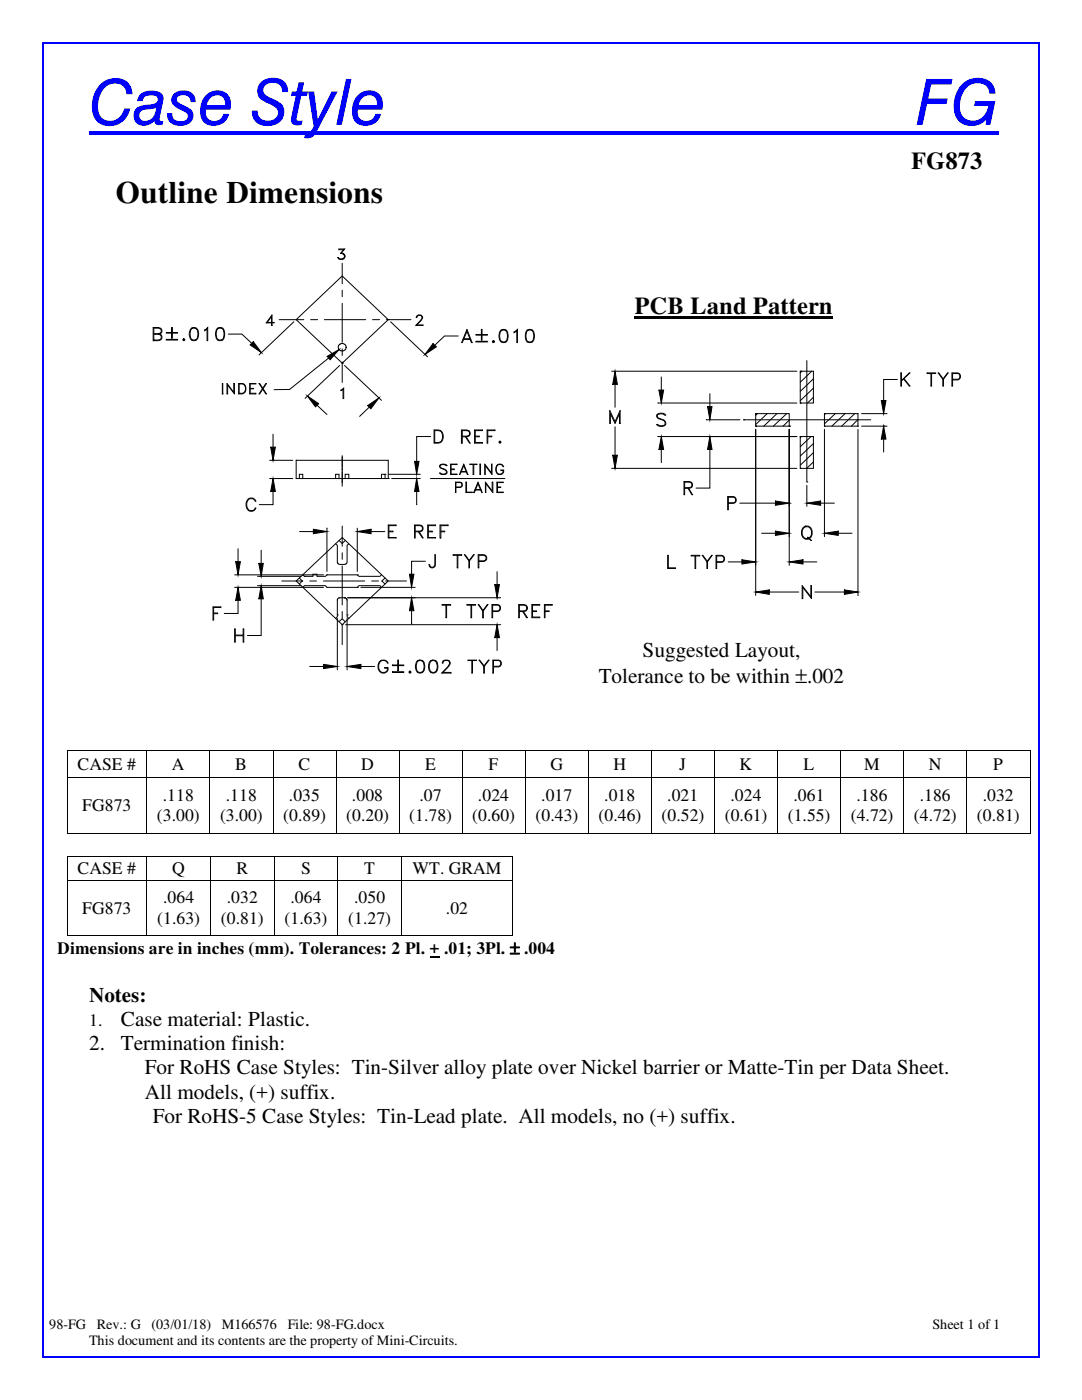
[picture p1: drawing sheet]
<svg xmlns="http://www.w3.org/2000/svg" width="216mm" height="279mm" viewBox="0 0 216 279" stroke-linecap="round" stroke-linejoin="round" font-family="sans-serif">
<defs><g id="words">
<g font-size="12.7" fill="#00f">
<text x="17.8" y="24.9">Case Style</text>
<text x="182.9" y="24.9">FG</text>
</g>
<text font-size="6.3" x="23" y="40.5">Outline Dimensions</text>
<g font-size="5">
<text x="181.8" y="33.8">FG873</text>
<text x="126.6" y="62.6">PCB Land Pattern</text>
</g>
<g font-size="4.2">
<text x="128.2" y="131.1">Suggested Layout,</text>
<text x="119.5" y="136.4">Tolerance to be within ±.002</text>
<text x="17.8" y="199.9">Notes:</text>
<text x="17.8" y="209.6">2.</text>
<text x="24.1" y="204.7">Case material: Plastic.</text>
<text x="24.1" y="209.6">Termination finish:</text>
<text x="28.9" y="214.4">For RoHS Case Styles: Tin-Silver alloy plate over Nickel barrier or Matte-Tin per Data Sheet.</text>
<text x="28.9" y="219.3">All models, (+) suffix.</text>
<text x="30.5" y="224.2">For RoHS-5 Case Styles: Tin-Lead plate. All models, no (+) suffix.</text>
</g>
<g font-size="3.5">
<text x="15.5" y="153.6">CASE #</text>
<text x="34.3" y="153.6">A</text>
<text x="46.9" y="153.6">B</text>
<text x="59.6" y="153.6">C</text>
<text x="72.1" y="153.6">D</text>
<text x="84.8" y="153.6">E</text>
<text x="97.5" y="153.6">F</text>
<text x="109.8" y="153.6">G</text>
<text x="122.4" y="153.6">H</text>
<text x="135.6" y="153.6">J</text>
<text x="147.6" y="153.6">K</text>
<text x="160.4" y="153.6">L</text>
<text x="172.4" y="153.6">M</text>
<text x="185.3" y="153.6">N</text>
<text x="198.2" y="153.6">P</text>
<text x="16.4" y="161.8">FG873</text>
<text x="32.5" y="159.8">.118</text>
<text x="45" y="159.8">.118</text>
<text x="57.7" y="159.8">.035</text>
<text x="70.2" y="159.8">.008</text>
<text x="83.7" y="159.8">.07</text>
<text x="95.4" y="159.8">.024</text>
<text x="108" y="159.8">.017</text>
<text x="120.6" y="159.8">.018</text>
<text x="133.1" y="159.8">.021</text>
<text x="145.8" y="159.8">.024</text>
<text x="158.3" y="159.8">.061</text>
<text x="170.9" y="159.8">.186</text>
<text x="183.5" y="159.8">.186</text>
<text x="196.1" y="159.8">.032</text>
<text x="31.3" y="163.9">(3.00)</text>
<text x="43.9" y="163.9">(3.00)</text>
<text x="56.5" y="163.9">(0.89)</text>
<text x="69.1" y="163.9">(0.20)</text>
<text x="81.7" y="163.9">(1.78)</text>
<text x="94.2" y="163.9">(0.60)</text>
<text x="106.8" y="163.9">(0.43)</text>
<text x="119.4" y="163.9">(0.46)</text>
<text x="132" y="163.9">(0.52)</text>
<text x="144.6" y="163.9">(0.61)</text>
<text x="157.2" y="163.9">(1.55)</text>
<text x="169.8" y="163.9">(4.72)</text>
<text x="182.4" y="163.9">(4.72)</text>
<text x="194.9" y="163.9">(0.81)</text>
<text x="15.5" y="174.4">CASE #</text>
<text x="34.4" y="174.4">Q</text>
<text x="47.2" y="174.4">R</text>
<text x="60.1" y="174.4">S</text>
<text x="72.6" y="174.4">T</text>
<text x="82.3" y="174.4">WT. GRAM</text>
<text x="16.4" y="182.3">FG873</text>
<text x="31.4" y="184.4">(1.63)</text>
<text x="32.6" y="180.3">.064</text>
<text x="44.1" y="184.4">(0.81)</text>
<text x="45.3" y="180.3">.032</text>
<text x="56.8" y="184.4">(1.63)</text>
<text x="58" y="180.3">.064</text>
<text x="69.5" y="184.4">(1.27)</text>
<text x="70.7" y="180.3">.050</text>
<text x="89" y="182.3">.02</text>
<text x="11.4" y="190.4">Dimensions are in inches (mm). Tolerances: 2 Pl. + .01; 3Pl. ± .004</text>
<text x="17.8" y="204.7">1.</text>
</g>
<g font-size="2.8">
<text x="9.8" y="265.3">98-FG</text>
<text x="17.8" y="268.5">This document and its contents are the property of Mini-Circuits.</text>
<text x="19.3" y="265.3">Rev.: G</text>
<text x="30.2" y="265.3">(03/01/18)</text>
<text x="44.2" y="265.3">M166576</text>
<text x="57.4" y="265.3">File: 98-FG.docx</text>
<text x="186.1" y="265.3">Sheet 1 of 1</text>
</g>
</g></defs>
<path d="M17.8 26.2h181.5v.7h-181.5z" fill="#00f"/>
<g fill="#000">
<path d="M13.3 149.8h.2v.1h-.2zM13.3 155h.2v.2h-.2zM29.2 149.8h.2v.1h-.2zM29.2 155h.2v.2h-.2zM41.8 149.8h.2v.1h-.2zM41.8 155h.2v.2h-.2zM54.4 149.8h.2v.1h-.2zM54.4 155h.2v.2h-.2zM67 149.8h.1v.1h-.1zM67 155h.1v.2h-.1zM79.5 149.8h.2v.1h-.2zM79.5 155h.2v.2h-.2z"/>
<path d="M92.1 149.8h.2v.1h-.2zM92.1 155h.2v.2h-.2zM104.7 149.8h.2v.1h-.2zM104.7 155h.2v.2h-.2zM117.3 149.8h.2v.1h-.2zM117.3 155h.2v.2h-.2zM129.9 149.8h.1v.1h-.1zM129.9 155h.1v.2h-.1zM142.5 149.8h.2v.1h-.2zM142.5 155h.2v.2h-.2zM155.1 149.8h.1v.1h-.1zM155.1 155h.1v.2h-.1z"/>
<path d="M167.7 149.8h.2v.1h-.2zM167.7 155h.2v.2h-.2zM180.3 149.8h.1v.1h-.1zM180.3 155h.1v.2h-.1zM192.8 149.8h.2v.1h-.2zM192.8 155h.2v.2h-.2zM205.4 149.8h.2v.1h-.2zM205.4 155h.2v.2h-.2zM13.3 166.2h.2v.1h-.2zM13.3 170.8h.2v.1h-.2zM13.3 175.6h.2v.1h-.2zM29.2 166.2h.2v.1h-.2z"/>
<path d="M29.2 170.8h.2v.1h-.2zM29.2 175.6h.2v.1h-.2zM41.8 166.2h.2v.1h-.2zM41.9 170.8h.2v.1h-.2zM41.9 175.6h.2v.1h-.2zM54.4 166.2h.2v.1h-.2zM54.6 170.8h.2v.1h-.2zM54.6 175.6h.2v.1h-.2zM67 166.2h.1v.1h-.1zM67.3 170.8h.2v.1h-.2zM67.3 175.6h.2v.1h-.2zM79.5 166.2h.2v.1h-.2z"/>
<path d="M80 170.8h.2v.1h-.2zM80 175.6h.2v.1h-.2zM92.1 166.2h.2v.1h-.2zM102.2 170.8h.2v.1h-.2zM102.2 175.6h.2v.1h-.2zM104.7 166.2h.2v.1h-.2zM117.3 166.2h.2v.1h-.2zM129.9 166.2h.1v.1h-.1zM142.5 166.2h.2v.1h-.2zM155.1 166.2h.1v.1h-.1zM167.7 166.2h.2v.1h-.2zM180.3 166.2h.1v.1h-.1z"/>
<path d="M192.8 166.2h.2v.1h-.2zM205.4 166.2h.2v.1h-.2zM13.3 186.6h.2v.2h-.2zM29.2 186.6h.2v.2h-.2zM41.9 186.6h.2v.2h-.2zM54.6 186.6h.2v.2h-.2zM67.3 186.6h.2v.2h-.2zM80 186.6h.2v.2h-.2zM85.7 190.8h2v.3h-2zM102.2 186.6h.2v.2h-.2z"/>
</g>
<g fill="none" stroke="#000" stroke-width=".2">
<path d="M13.4 149.9v5.1M13.4 155.2v11M13.5 149.9h15.7M13.5 155.1h15.7M29.3 149.9v5.1M29.3 155.2v11M29.4 149.9h12.4M29.4 155.1h12.4M41.9 149.9v5.1M41.9 155.2v11M42 149.9h12.4M42 155.1h12.4"/>
<path d="M54.5 149.9v5.1M54.5 155.2v11M54.6 149.9h12.4M54.6 155.1h12.4M67.1 149.9v5.1M67.1 155.2v11M67.1 149.9h12.4M67.1 155.1h12.4M79.6 149.9v5.1M79.6 155.2v11M79.7 149.9h12.4M79.7 155.1h12.4"/>
<path d="M92.2 149.9v5.1M92.2 155.2v11M92.3 149.9h12.4M92.3 155.1h12.4M104.8 149.9v5.1M104.8 155.2v11M104.9 149.9h12.4M104.9 155.1h12.4M117.4 149.9v5.1M117.4 155.2v11M117.5 149.9h12.4M117.5 155.1h12.4"/>
<path d="M130 149.9v5.1M130 155.2v11M130 149.9h12.5M130 155.1h12.5M142.6 149.9v5.1M142.6 155.2v11M142.7 149.9h12.4M142.7 155.1h12.4M155.2 149.9v5.1M155.2 155.2v11M155.2 149.9h12.5M155.2 155.1h12.5"/>
<path d="M167.8 149.9v5.1M167.8 155.2v11M167.9 149.9h12.4M167.9 155.1h12.4M180.3 149.9v5.1M180.3 155.2v11M180.4 149.9h12.4M180.4 155.1h12.4M192.9 149.9v5.1M192.9 155.2v11M193 149.9h12.4M193 155.1h12.4"/>
<path d="M205.5 149.9v5.1M205.5 155.2v11M13.4 170.9v4.7M13.4 175.7v10.9M13.5 166.2h15.7M13.5 170.9h15.7M13.5 175.6h15.7M29.3 170.9v4.7M29.3 175.7v10.9M29.4 166.2h12.4M29.4 170.9h12.5M29.4 175.6h12.5"/>
<path d="M42 166.2h12.4M42 170.9v4.7M42 175.7v10.9M42.1 170.9h12.5M42.1 175.6h12.5M54.6 166.2h12.4M54.7 170.9v4.7M54.7 175.7v10.9M54.8 170.9h12.5M54.8 175.6h12.5M67.1 166.2h12.4M67.4 170.9v4.7"/>
<path d="M67.4 175.7v10.9M67.5 170.9h12.5M67.5 175.6h12.5M79.7 166.2h12.4M80.1 170.9v4.7M80.1 175.7v10.9M80.2 170.9h22M80.2 175.6h22M92.3 166.2h12.4M102.3 170.9v4.7M102.3 175.7v10.9M104.9 166.2h12.4"/>
<path d="M117.5 166.2h12.4M130 166.2h12.5M142.7 166.2h12.4M155.2 166.2h12.5M167.9 166.2h12.4M180.4 166.2h12.4M193 166.2h12.4M13.5 186.7h15.7M29.4 186.7h12.5M42.1 186.7h12.5M54.8 186.7h12.5M67.5 186.7h12.5"/>
<path d="M80.2 186.7h22"/>
</g>
<path d="M30 44h161.9v95.8h-161.9z" fill-rule="evenodd" fill="#fff"/>
<path d="M30 44h161.9v95.8h-161.9z" fill="none" stroke="#fff" stroke-width=".2"/>
<g fill="none" stroke="#000" stroke-width=".2">
<path d="M67.5 51.5l.3 .2M68 50.5a.67 .67 0 0 1 .9 .7 .67 .67 0 0 1-1 .6l-.3-.1-.2-.3h.1a.71 .71 0 0 0 1.2-.1M68.3 52.5v4.1M68.3 57.9v1.3M68.3 50.6l.4 .2v.3v.4l-.3 .2M68.7 49.8h-1.1v-.1h1.1l-.7 .9M68.7 49.7l-.8 .9 .6 .1 .2 .3M30.7 66.6h.9a.7 .7 0 0 1 .7 .7 .7 .7 0 0 1-.7 .7h-1v-2.6h1a.69 .69 0 0 1 .7 .9l-.3 .3-.4 .1M31.6 66.6l.6-.3-.2-.7-1.3-.1v2.4h.9l.4-.2 .2-.2-.2-.7-1.3-.1M33.2 67.7h2.2v.2h-2.2zM33.2 66.4l2.2 .1zM34.2 65.4h.2v2.1h-.2z"/>
<path d="M36.6 67.6l.3 .1-.2 .3-.2-.1zM36.6 67.7l.1 .2zM38.2 65.5a.92 .92 0 0 1 1.3 .4 2.01 2.01 0 0 1-.3 2 .87 .87 0 0 1-1.3-.4 1.84 1.84 0 0 1 .3-2zM38.2 67.7l.4 .2 .6-.2M38.2 65.6l.4-.1 .6 .1M38.3 65.5a1.99 1.99 0 0 0 0 2.4M39.1 65.5a1.83 1.83 0 0 1 0 2.4M40.8 65.9l.6-.5v2.6h-.1v-2.4l-.5 .4zM43.4 65.5a.9 .9 0 0 1 1.3 .4 2.14 2.14 0 0 1-.3 2 .92 .92 0 0 1-1.3-.4 2.1 2.1 0 0 1 .3-2zM43.4 67.7l.4 .2 .6-.2M43.4 65.6l.4-.1 .6 .1M43.5 65.5a1.91 1.91 0 0 0 .1 2.4"/>
<path d="M44.3 65.5a1.99 1.99 0 0 1 0 2.4M44.4 76.5l.1 2.1h-.1zM45.3 76.5l1.4 1.8v-1.8h.1v2.1l-1.4-1.8v1.8h-.1zM45.6 66.7h2.7l1.9 1.8M47.6 76.5h.7a1.09 1.09 0 0 1 .8 1.1 1.09 1.09 0 0 1-.8 1h-.7zM47.7 76.6h.6a.98 .98 0 0 1 .7 1 .98 .98 0 0 1-.7 .9h-.6zM49.8 76.5h1.3l-1.2 .1v1.9h1.2v.1h-1.3zM49.9 77.5h.6l-.6 .1M49.9 68.8l.6-.6 1.7 2.2zM51.7 76.5l1.3 2.1h.2M52.2 70.4h.1M53.2 76.5h-.2l-1.3 2.1"/>
<path d="M53.3 64.3l1.4 .1h-1.6l1.2-1.5v2h-.1v-1.7l-.9 1.2M55.7 63.8h4.9M58.6 64.2l-6.9 6.6M59.1 63.8h.1M59.1 63.8l9.2-8.7 9.2 8.7-9.2 8.7zM61.3 79l2.3 1.6-.7 .6zM62 63.8h1.4M64.7 63.8h8.3M65.3 71.1l2.3-1.3-1.7 2zM65.6 71.5l-7.8 6.2-3.1 .1M67.8 72.9l-6.9 6.6M68 77.9l.6-.4v2h-.1v-1.9z"/>
<path d="M68.3 72.5h.1M68.3 60.5v7.8M68.3 69.6v1.4M68.3 72.3v4M68.7 72.9l7.4 7M74.3 63.8h1.4M77.1 63.8h4.9M77.5 63.8h.1M77.9 64.2l7.4 7M83.1 64.9h1.3h-1.4l.9-.9a.67 .67 0 0 0 .2-.9l-.6-.2-.4 .5 .2-.5h.2h.6a.46 .46 0 0 1 .1 .8l-1.1 1.2M84.8 70.7h.1M86.4 68.6l.7 .6-2.3 1.5z"/>
<path d="M91.4 67.1h-2.7l-2 1.8M92.4 67.7h1.5M92.5 67.6h1.3M93.2 65.7l1 2.7h-.1l-.9-2.3-1 2.3h-.1zM95 68.1h2.2v.1h-2.2zM95 66.8h2.2v.1h-2.2zM96.1 65.7h.1v2.2h-.1zM98.4 68l-.1 .2 .2 .2 .2-.3-.3-.1M98.4 68.1l.1 .1-.1-.1M100 65.9a.87 .87 0 0 1 1.3 .4 2.14 2.14 0 0 1-.3 1.9 .92 .92 0 0 1-1.3-.3 2.01 2.01 0 0 1 .3-2zM100 68.1l.4 .1 .6-.1M100 66l.4-.1 .6 .1"/>
<path d="M100.1 65.9a1.85 1.85 0 0 0 0 2.3M100.9 65.9a2 2 0 0 1 0 2.3M102.6 66.3l.7-.6v2.7h-.2v-2.4l-.5 .4zM105.2 68.1l.4 .1 .7-.1M105.2 66l.4-.1 .7 .1M105.3 65.9a2 2 0 0 0 0 2.3M105.6 65.7a1.2 1.2 0 0 0-.8 1.5l.1 .7a.85 .85 0 0 0 .8 .5 .85 .85 0 0 0 .8-.5 2.14 2.14 0 0 0-.2-2l-.7-.2M106.1 65.9a2 2 0 0 1 0 2.3M122 74.1h37M122.7 74.1l.5 2.6h-.9zM122.7 76.7v4.6M131.5 77.9h.9l-.4 2.5z"/>
<path d="M132 75.2v2.7M141.6 78.6v2.6M159.7 74.1h.1M159.7 74.1h2.6v6.3h-2.6zM160 74.1l-.3 .3M161 72v24.2M162 74.1l-2.3 2.2M162.3 75.6l-2.6 2.5M162.3 77.5l-2.6 2.5M162.3 79.3l-1.2 1.1M175.9 79.9h.9l-.5 2.7zM179.1 75.7h-2.8v4.2"/>
<path d="M179.7 74.4h.2v2.6h-.2zM179.9 75.9l1.7-1.5-1.7 1.6M180.3 75.6l1.3 1.4-1.2-1.4M185 74.4h1.7v.1h-1.7zM185.8 74.5v2.5h.1v-2.5M188.1 75.7l1.1-1.3-.9 1.3v1.3h-.2v-1.3l-.9-1.3 1.1 1.3M190.1 75.7h1l.3-.1 .1-.3-.1-.6-.3-.2h-1v2.5h-.2v-2.6h1.2a.72 .72 0 0 1 .6 .7 .72 .72 0 0 1-.6 .7h-1M49.4 99.8a.95 .95 0 0 1 .9-.4 .95 .95 0 0 1 .8 .6l-.7-.5h-.5a1.38 1.38 0 0 0 0 2.4h.5l.7-.5a1 1 0 0 1-1.2 .6 1 1 0 0 1-.8-1v-.6zM53.8 95.5h4.6M53.8 91.9h4.6M54 89.2h.9l-.4 2.7zM54.5 98.1v2.6h-2.8"/>
<path d="M54.5 95.5l.4 2.6h-.9zM54.5 91.9h.1M54.5 86.7v2.5M59.1 91.9h18.4v3.6h-18.4zM59.1 95.5h.1M59.1 91.9h.1M59.7 95.5v-.8h.7l.1 .8M63.3 80.9l1.9 1.8M67 95.5v-.8h.6v.8M68.3 90.9v6.1M68.9 95.5v-.8h.7v.8M73.4 80.9l2.2-1.5-1.6 2.2z"/>
<path d="M73.7 81.3l-1.9 1.8M76.1 95.5v-.8h.7v.8M76.8 94.7h.1M77.5 95.5h.1M77.5 94.7h6.4M78.1 95.5h5.8M82.7 92.1h.9l-.5 2.6zM83.1 98.1l.1 2.6M83.1 95.5l.5 2.6h-.9zM83.1 94.7h.1M85.9 95.5h14.9M85.9 87.1h-2.8v5"/>
<path d="M86.6 85.8h.9a1.38 1.38 0 0 1 1 1.3 1.38 1.38 0 0 1-1 1.3h-.9zM86.7 85.9a1.29 1.29 0 0 1 1.6 .7 1.29 1.29 0 0 1-.4 1.6l-1.2 .1zM87.7 92.9a1.01 1.01 0 0 1 1.5 0h-.2a.82 .82 0 0 0-1.2 0l.1 .4 .7 .3a.61 .61 0 0 1 .4 1 1.08 1.08 0 0 1-1.3-.2h.2a.75 .75 0 0 0 1.2 0v-.3a1.25 1.25 0 0 0-1.2-.7zM89.9 92.6h1.3l-1.2 .1v1.9l1.2 .1h-1.3zM90 93.6h.6v.1h-.6M91 97.2l1-.1 .2-.2-.2-.5-1-.1-.1 2v-2.1l1.1 .1a.54 .54 0 0 1 .3 .6 .54 .54 0 0 1-.5 .4h-.8M91.9 94.2h1.3M92 94.1h1M92.2 87l1.4-.1 .1-.2-.1-.6-1.4-.2v2.5h-.1v-2.6l1.5 .1a.69 .69 0 0 1 0 1.1l-1.4 .2M92.5 92.6l.9 2.1h-.1l-.8-1.8-.8 1.8zM92.9 87.2l.8 1.2h.1l-.8-1.2M93 96.2h.1v2l1.1 .1h-1.2z"/>
<path d="M93.8 92.6l1.4 .1zM94.4 92.7v2h.1v-2M94.7 85.8h1.6v.1h-1.5v2.4h1.5v.1h-1.6zM94.7 97.8h1.3M94.8 87h.8v.2h-.8M94.9 97.7h1M95.4 96.2l.8 2.1-.8-1.8-.7 1.8h-.2zM95.8 92.6h.1v2.1h-.1zM96.7 92.6l1.4 1.8 .1-1.8v2.1l-1.4-1.8-.1 1.8zM96.9 96.2l1.3 1.8v-1.8h.1v2.1l-1.4-1.8v1.8zM97.2 85.8h1.6v.1h-1.5v2.5h-.1zM97.3 87h.8v.2h-.8"/>
<path d="M99.1 92.9a.8 .8 0 0 1 1.4 .2l-.2-.2a.71 .71 0 0 0-1-.1 1.15 1.15 0 0 0 .2 1.8h.4a.56 .56 0 0 0 .5-.7l-.5-.1h.6a.79 .79 0 0 1-.7 .9 .79 .79 0 0 1-.9-.8zM99.1 96.2h1.3l-1.1 .1v1.9l1.1 .1h-1.3zM99.3 97.2h.6l-.6 .1M99.6 88.2l.2-.1 .1 .2-.2 .1zM99.7 88.2l.1 .1zM121.7 81.9l1 2.3 1-2.3 .1 2.6h-.2v-1.9l-.9 1.9-.9-1.9v1.9h-.1zM122 93.5h37M122.3 90.8h.9l-.5 2.7zM122.7 93.5h.1M122.7 85.2v5.6M131 82.8a1.23 1.23 0 0 1 1.8 0h-.2a.98 .98 0 0 0-1.5 0v.3a1.77 1.77 0 0 0 1.4 .7 .67 .67 0 0 1 .1 1.2 1.3 1.3 0 0 1-1.6-.3h.3a1.02 1.02 0 0 0 1.4 0 .72 .72 0 0 0-.5-.9l-.7-.2a.68 .68 0 0 1-.5-.8zM131.3 87.1h27.7h-18"/>
<path d="M131.3 80.4h27.7M132 87.1l.4 2.6h-.9zM132 87.1h.1M132 89.7v2.6M136.6 97.3l1.3-.1 .1-.2-.1-.6-1.3-.2v2.5h-.1v-2.6h1a.68 .68 0 0 1 .7 .7 .68 .68 0 0 1-.7 .7h-.9M137.3 97.5l.7 1.2h.2l-.8-1.2M141 83.8h6.7M141.2 81.2h.9l-.5 2.6zM141.6 89.7v7.7h-2.7M141.6 87.1l.5 2.6h-.9zM141.6 87.1h.1M148.4 83.8h25.3"/>
<path d="M148.4 83.8h.1M150.8 85h.1M150.8 82.6h6.7v2.4h-6.7zM150.8 85.7v33.1M151.1 82.6l-.3 .3M153.1 82.6l-2.3 2.1M154.7 100l2.8 .4-2.8 .4zM155 82.6l-2.6 2.4M157 82.6l-2.7 2.4M157.5 85h.1M157.5 83.9l-1.2 1.1M157.5 85.7v27.1"/>
<path d="M159.7 93.5h.1M159.7 87.1h.1M159.7 80.4h.1M159.7 87.1h2.6v6.4h-2.6zM159.9 87.1l-.2 .2M161 96.2h.1M161 96.9v4.1M161.8 87.1l-2.1 2.1M162.3 88.5l-2.6 2.5M162.3 90.3l-2.6 2.5M162.3 92.2l-1.3 1.3M164.5 85h.1"/>
<path d="M164.5 82.6h6.7v2.4h-6.7zM164.5 85.7v21.4M164.7 82.6l-.2 .2M166.7 82.6l-2.2 2M168.6 82.6l-2.6 2.4M170.6 82.6l-2.7 2.4M171.2 85.7v33.1M171.2 85h.1M171.2 82.6h.1M171.2 83.7l-1.3 1.3M171.9 82.6h5.1M171.9 85h5.1"/>
<path d="M176.3 85l.5 2.6h-.9zM176.3 85h.1M176.3 87.6v2.6M46.8 114.7h17.8M46.8 117.2h17.8M47 112.1h1l-.5 2.6zM47.5 119.8v2.6h-2.8M47.5 117.2l.5 2.6h-1zM47.5 117.2h.1M47.5 109.5v2.6M51.4 115h8.7M51.4 116.9h8.7"/>
<path d="M51.6 112.4h.9l-.4 2.6zM52.1 116.9h.1M52.1 119.5v7.3h-2.7M52.1 116.9l.4 2.6h-.9zM52.1 109.8v2.6M56.2 116h4.2M59.1 116l9.2-8.7 9.2 8.7-9.2 8.7zM59.7 115.4l.7 .6-.7 .5M59.8 106.1h2.7M60.4 114.7l.3 .3h1.7v-.4h.8v.4h1.7l.3-.3h6.1l.3 .3h4.2l.3-.3M60.4 117.2l.3-.3h4.2l.3 .3h6.1l.3-.3h4.2l.3 .3M60.7 116.9h.1"/>
<path d="M60.7 115h.1M61.8 116h1.4M62.5 105.6l2.7 .5-2.7 .4zM64.6 116h8.2M65.2 114.7h.1M65.2 117.2h.1M65.3 105.4l-.1 8.6M67 108.5l.3 .3v3.5l.2 .2 .3 .1h1.1l.4-.3v-3.5l.3-.3M67.6 107.9l.7 .6 .6-.6M68.3 105v4M68.3 110.3v1.3M68.3 112.9v7.8"/>
<path d="M68.7 119.3h.1M68.7 119.3h-1l-.4 .3v3.5l-.3 .3M68.7 119.3l.3 .1 .3 .2v3.5l.3 .3M71.3 117.2h.1M71.3 106.1l2.7-.5v.9zM71.3 114.7h.1M71.3 106.1h.1M71.3 105.4v8.6M72 117.2h10.8M74 106.1h2.8M74.2 116h1.3M76.8 115.4l-.6 .6 .6 .5"/>
<path d="M76.9 116h4.2M77.5 104.8h1.5v.1h-1.4v2.4l1.4 .1h-1.5zM77.6 106h.8v.1h-.8M81.7 114.6h.9l-.5 2.6zM82.1 119.3l.5 2.6h-.9zM82.1 119.3h.1M82.8 119.3h-13.4h30.5M82.8 106l1.4-.1 .1-.3-.1-.6-1.4-.1v2.5h-.1v-2.6h1.1a.68 .68 0 0 1 .6 .7 .68 .68 0 0 1-.6 .6h-1M83.5 106.1l.8 1.3h.1l-.7-1.3M84.9 112h-2.8v2.6M85.3 104.8h1.6v.1h-1.4v2.4l1.4 .1h-1.6zM85.5 106h.7l.1 .1h-.8"/>
<path d="M86.8 110.7l.1 2a.65 .65 0 0 1-.8 .6l-.4-.2-.1-.4 .5 .5 .5-.1 .2-.4zM87.8 104.8h1.6v.1h-1.4v2.5h-.2zM88 106h.7v.1h-.7M90.4 110.7h1.7v.1h-1.7zM91.2 110.8v2.5h.2v-2.5M93.6 111.9l1-1.2-.9 1.2v1.4h-.1v-1.4l-.9-1.2 1 1.2M95.5 111.9h1.1l.2-.1 .2-.2v-.4l-.4-.4h-1.1v2.5h-.1v-2.6h1.2a.69 .69 0 0 1 .5 .7 .69 .69 0 0 1-.5 .7h-1.1M98.7 116.7h1l-.5 2.6zM99.2 119.3h.1M99.2 114.1v2.6M133.2 110.8h.1v2.5h1.5v.2h-1.6zM137.9 110.8h1.7v.2h-1.7z"/>
<path d="M138.7 111v2.5h.1v-2.5M141.1 112.1l1-1.3-.9 1.3v1.4h-.1v-1.4l-1-1.3 1.1 1.3M143 112.1h1.1l.2-.1 .1-.3-.1-.6-.2-.1h-1.1v2.5h-.1v-2.7h1.2a.72 .72 0 0 1 .5 .7 .72 .72 0 0 1-.5 .7h-1.1M145.3 112.1h2.7M145.3 100.3l1.3-.1 .2-.2-.2-.6-.2-.2h-1.1v2.5h-.1v-2.6h1.2a.7 .7 0 0 1 .5 .7 .7 .7 0 0 1-.5 .7h-1.1M147.6 100.4h7.1M148 111.7l2.8 .4-2.8 .5zM150.8 118.2l2.7-.5v.9zM152 106.4h2.7M153.5 118.2h5.9M154.7 106l2.8 .4-2.8 .4zM157.5 100.4h.1"/>
<path d="M157.5 112.1l2.7-.4v.9zM157.5 112.1h.1M160.1 116.9l1.7 2.2v-2.2h.1v2.6l-1.7-2.3v2.3h-.1zM160.2 105.4a1.04 1.04 0 0 1 1.1-.4 1.04 1.04 0 0 1 .8 1 1.13 1.13 0 0 1-.5 1.4 1.13 1.13 0 0 1-1.4-.2 1.64 1.64 0 0 1 0-1.8zM160.2 112.1h2.8M160.5 105.2a.95 .95 0 0 1 1.4 .8 1.13 1.13 0 0 1-1 1.5 1.31 1.31 0 0 1-.4-2.3zM161 100.4l2.7-.4v.8zM161.1 107.2l.8 .7M162.6 118.2h5.9M163.7 100.4h2.8M164.5 106.4l2.8-.4v.8zM164.5 106.4h.1"/>
<path d="M167.3 106.4h2.7M168.5 117.7l2.7 .5-2.7 .4zM171.2 118.2h.1M42.5 121.1h1.6v.1h-1.5v2.5h-.1zM42.6 122.3h.8v.2h-.8M46.8 125.5h.1v2.6h-.1zM46.9 126.7h1.6M46.9 126.9h1.6M48.5 125.5h.1v2.6h-.1zM61.8 133h2.8M64.6 132.6l2.7 .4-2.7 .4zM67.3 122.7h.1"/>
<path d="M67.3 123.4v10.3M67.6 124.1l.7-.6 .6 .6M68.3 124.7h.1M68.3 122v1.4M68.3 124.6v4.1M69 124.7h30.9M69.3 133l2.7-.4v.8zM69.3 122.7h.1M69.3 133h.1M69.3 123.4v10.3M72 133h2.8M75.7 132.1a1.02 1.02 0 0 1 1.7 .2h-.1a.87 .87 0 0 0-1.3-.3 1.37 1.37 0 0 0 .2 2.2 .87 .87 0 0 0 1.1-.5v-.3h-.5v-.2h.6a1 1 0 0 1-.9 1.2 1 1 0 0 1-1.1-1v-.7z"/>
<path d="M78.3 134.1h2.3v.1h-2.3zM78.3 132.7h2.3v.1h-2.3zM79.4 131.7h.1v2.1h-.1zM81.6 134.1l.3-.2 .1 .3-.3 .1zM81.7 134.1l.2 .1zM82.1 121.9l.1 2.6M83.3 131.8a1.02 1.02 0 0 1 1.3 .4 1.97 1.97 0 0 1-.3 2 .87 .87 0 0 1-1.2-.4 1.87 1.87 0 0 1 .2-2zM83.3 134.1l.4 .1 .7-.1M83.3 132l.4-.2 .6 .2M83.4 131.8a2 2 0 0 0 0 2.4M84.2 131.8a1.85 1.85 0 0 1 0 2.4M85.9 131.8a1.02 1.02 0 0 1 1.3 .4 1.97 1.97 0 0 1-.2 2 .92 .92 0 0 1-1.4-.4 2.01 2.01 0 0 1 .3-2z"/>
<path d="M85.9 134.1l.4 .1 .7-.1M85.9 132l.4-.2 .7 .2M86.1 131.8a1.85 1.85 0 0 0 0 2.4M86.8 131.8a1.85 1.85 0 0 1 0 2.4M88.2 120.7h1.7v.1h-1.7zM88.3 134.2h1.7v.1h-1.9l1.2-1.2a.83 .83 0 0 0 .3-1.1l-.8-.2-.3 .2-.1 .3h-.1a.57 .57 0 0 1 .5-.6h.5a.6 .6 0 0 1 .4 1l-1.4 1.6M89 120.8v2.5h.1v-2.5M93.2 120.7h1.7v.1h-1.7zM93.4 131.7l1.7 .1zM94 120.8v2.5h.1v-2.5M94.1 131.8v2.5h.2v-2.5M96.3 121.9l1.1-1.2-1 1.2v1.4h-.1v-1.4l-.9-1.2 1.1 1.2"/>
<path d="M96.5 133l1.1-1.3-1 1.3v1.3h-.1v-1.3l-.9-1.3 1 1.3M98.3 121.9l1.3-.1 .1-.3-.1-.6-1.3-.1v2.5h-.1v-2.6h1.1a.71 .71 0 0 1 .6 .6 .71 .71 0 0 1-.6 .7h-1M98.5 133h1l.3-.2 .1-.2-.1-.6-.3-.2h-1v2.5h-.2v-2.6l1.5 .1a.72 .72 0 0 1 .2 .7 .72 .72 0 0 1-.5 .6h-1M99.2 124.7l.5 2.6h-1zM99.2 127.3v2.5M103.7 121.9l1.2-.1 .2-.3-.2-.6-1.3-.1v2.5h-.1v-2.6h1.1a.7 .7 0 0 1 .7 .6 .7 .7 0 0 1-.7 .7h-.9M104.3 122l.8 1.3h.1l-.8-1.3M106.1 120.7h1.6v.1h-1.4v2.3h1.4v.2h-1.6zM106.3 121.9h.8v.1h-.8M108.6 120.7h1.6v.1h-1.4v2.5h-.2zM108.8 121.9h.8v.1h-.8"/>
<circle cx="68.3" cy="69.3" r=".77"/>
</g>
<g fill="#000">
<path d="M49.9 68.8l.6-.6 1.7 2.2zM65.3 71.1l2.3-1.3-1.7 2zM86.4 68.6l.7 .6-2.3 1.5zM122.7 74.1l.5 2.6h-.9zM131.5 77.9h.9l-.4 2.5zM175.9 79.9h.9l-.5 2.7zM54 89.2h.9l-.4 2.7zM54.5 95.5l.4 2.6h-.9zM61.3 79l2.3 1.6-.7 .6zM73.4 80.9l2.2-1.5-1.6 2.2zM83.1 95.5l.5 2.6h-.9zM82.7 92.1h.9l-.5 2.6z"/>
<path d="M122.3 90.8h.9l-.5 2.7zM132 87.1l.4 2.6h-.9zM141.2 81.2h.9l-.5 2.6zM141.6 87.1l.5 2.6h-.9zM154.7 100l2.8 .4-2.8 .4zM161 100.4l2.7-.4v.8zM176.3 85l.5 2.6h-.9zM47 112.1h1l-.5 2.6zM47.5 117.2l.5 2.6h-1zM51.6 112.4h.9l-.4 2.6zM52.1 116.9l.4 2.6h-.9zM62.5 105.6l2.7 .5-2.7 .4z"/>
<path d="M71.3 106.1l2.7-.5v.9zM81.7 114.6h.9l-.5 2.6zM98.7 116.7h1l-.5 2.6zM148 111.7l2.8 .4-2.8 .5zM150.8 118.2l2.7-.5v.9zM154.7 106l2.8 .4-2.8 .4zM157.5 112.1l2.7-.4v.9zM164.5 106.4l2.8-.4v.8zM168.5 117.7l2.7 .5-2.7 .4zM64.6 132.6l2.7 .4-2.7 .4zM69.3 133l2.7-.4v.8zM82.1 119.3l.5 2.6h-.9z"/>
<path d="M99.2 124.7l.5 2.6h-1z"/>
</g>
<path d="M124.1 56.6h47.8v10.5h-47.8z" fill-rule="evenodd" fill="#fff"/>
<path d="M126.6 63.2h39.6v.4h-39.6z" fill="#000"/>
<g fill="#fff">
<path d="M113.2 126h61.6v12.9h-61.6z" fill-rule="evenodd"/>
<path d="M20.4 34.6h58.7v8.6h-58.7z" fill-rule="evenodd"/>
<path d="M179.2 29h22.3v19.7h-22.3z" fill-rule="evenodd"/>
</g>
<path d="M8.5 8.5h.2v.2h-.2z" fill="#00f"/>
<path d="M8.7 8.6h198.5" fill="none" stroke="#00f" stroke-width=".25"/>
<path d="M207.2 8.5h.2v.2h-.2z" fill="#00f"/>
<path d="M8.6 8.7v262M207.3 8.7v262" fill="none" stroke="#00f" stroke-width=".25"/>
<path d="M8.5 270.7h.2v.2h-.2z" fill="#00f"/>
<path d="M8.7 270.8h198.5" fill="none" stroke="#00f" stroke-width=".25"/>
<path d="M207.2 270.7h.2v.2h-.2z" fill="#00f"/>
<use href="#words"/>
</svg>
